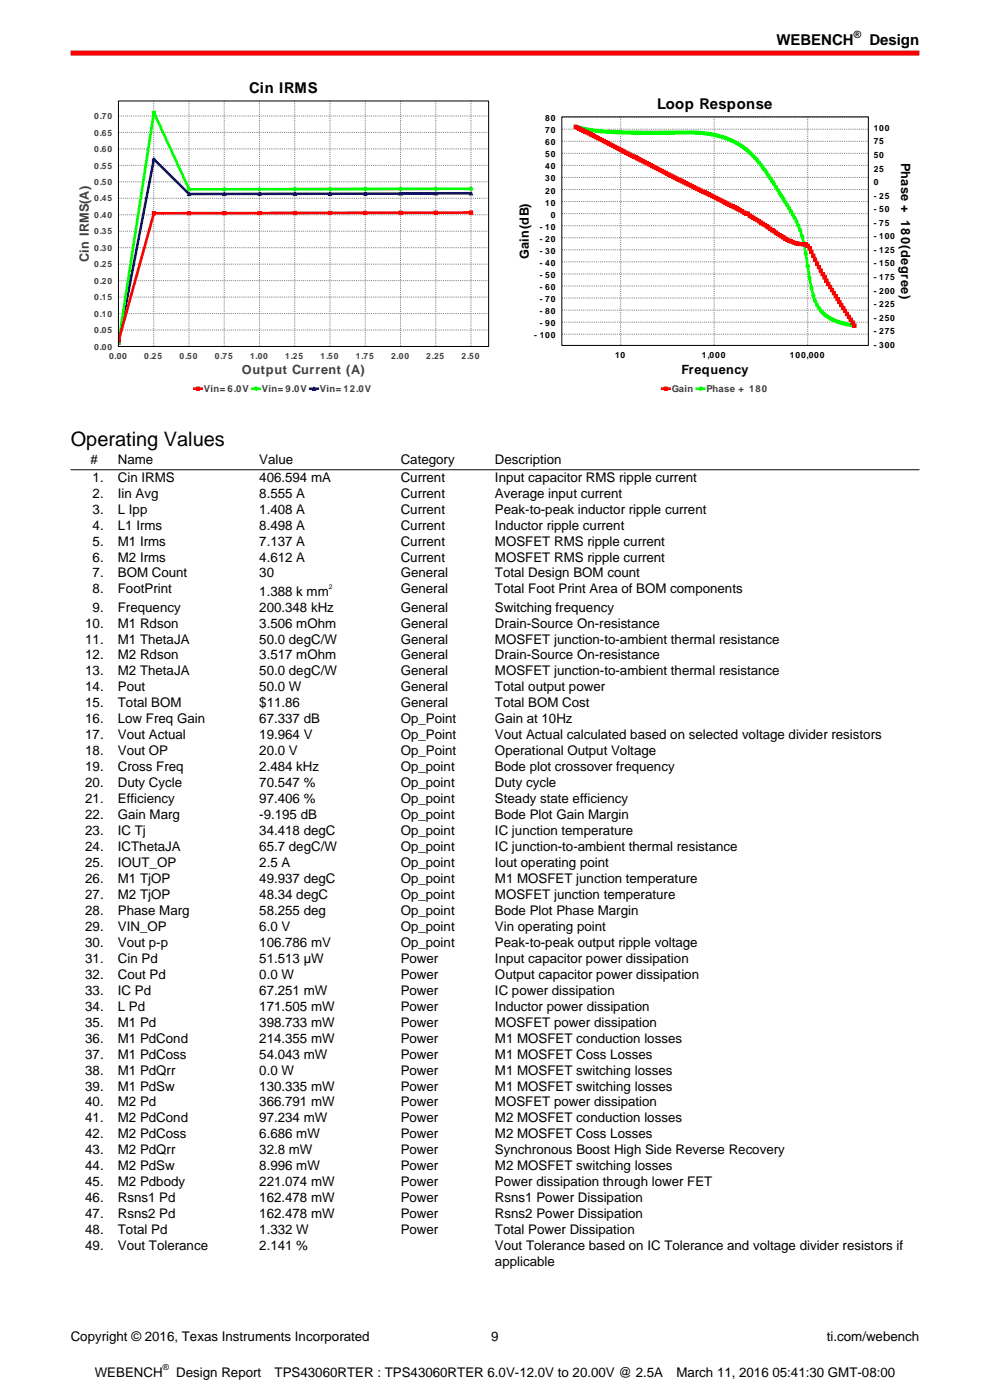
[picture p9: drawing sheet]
<svg xmlns="http://www.w3.org/2000/svg" width="210mm" height="297mm" viewBox="0 0 210 297" stroke-linecap="round" stroke-linejoin="round" font-family="sans-serif">
<defs><g id="words">
<text font-size="4.2" x="15" y="94.7">Operating Values</text>
<g font-size="3.2">
<text x="164.7" y="9.6">WEBENCH</text>
<text x="184.4" y="9.6">Design</text>
</g>
<g font-size="3.1">
<text x="52.9" y="19.7">Cin IRMS</text>
<text x="139.4" y="23.1">Loop Response</text>
</g>
<g font-size="2.8">
<text x="19.2" y="98.5">#</text>
<text x="25" y="98.5">Name</text>
<text x="55" y="98.5">Value</text>
<text x="85" y="98.5">Category</text>
<text x="105" y="98.5">Description</text>
<text x="19.6" y="102.2">1.</text>
<text x="19.6" y="105.6">2.</text>
<text x="25" y="102.2">Cin IRMS</text>
<text x="25" y="105.6">Iin Avg</text>
<text x="55" y="102.2">406.594 mA</text>
<text x="55" y="105.6">8.555 A</text>
<text x="85" y="102.2">Current</text>
<text x="85" y="105.6">Current</text>
<text x="105" y="102.2">Input capacitor RMS ripple current</text>
<text x="105" y="105.6">Average input current</text>
<text x="19.6" y="109">3.</text>
<text x="19.6" y="112.3">4.</text>
<text x="25" y="109">L Ipp</text>
<text x="25" y="112.3">L1 Irms</text>
<text x="55" y="109">1.408 A</text>
<text x="55" y="112.3">8.498 A</text>
<text x="85" y="109">Current</text>
<text x="85" y="112.3">Current</text>
<text x="105" y="109">Peak-to-peak inductor ripple current</text>
<text x="105" y="112.3">Inductor ripple current</text>
<text x="19.6" y="115.7">5.</text>
<text x="19.6" y="119.1">6.</text>
<text x="25" y="115.7">M1 Irms</text>
<text x="25" y="119.1">M2 Irms</text>
<text x="55" y="115.7">7.137 A</text>
<text x="55" y="119.1">4.612 A</text>
<text x="85" y="115.7">Current</text>
<text x="85" y="119.1">Current</text>
<text x="105" y="115.7">MOSFET RMS ripple current</text>
<text x="105" y="119.1">MOSFET RMS ripple current</text>
<text x="19.6" y="122.5">7.</text>
<text x="19.6" y="125.9">8.</text>
<text x="25" y="122.5">BOM Count</text>
<text x="25" y="125.9">FootPrint</text>
<text x="55" y="122.5">30</text>
<text x="85" y="122.5">General</text>
<text x="85" y="125.9">General</text>
<text x="105" y="122.5">Total Design BOM count</text>
<text x="105" y="125.9">Total Foot Print Area of BOM components</text>
<text x="19.6" y="129.7">9.</text>
<text x="25" y="129.7">Frequency</text>
<text x="55" y="126.4">1.388 k mm</text>
<text x="55" y="129.7">200.348 kHz</text>
<text x="85" y="129.7">General</text>
<text x="105" y="129.7">Switching frequency</text>
<text x="18.1" y="133.1">10.</text>
<text x="18.1" y="136.5">11.</text>
<text x="25" y="133.1">M1 Rdson</text>
<text x="25" y="136.5">M1 ThetaJA</text>
<text x="55" y="133.1">3.506 mOhm</text>
<text x="55" y="136.5">50.0 degC/W</text>
<text x="85" y="133.1">General</text>
<text x="85" y="136.5">General</text>
<text x="105" y="133.1">Drain-Source On-resistance</text>
<text x="105" y="136.5">MOSFET junction-to-ambient thermal resistance</text>
<text x="18.1" y="139.9">12.</text>
<text x="18.1" y="143.3">13.</text>
<text x="25" y="139.9">M2 Rdson</text>
<text x="25" y="143.3">M2 ThetaJA</text>
<text x="55" y="139.9">3.517 mOhm</text>
<text x="55" y="143.3">50.0 degC/W</text>
<text x="85" y="139.9">General</text>
<text x="85" y="143.3">General</text>
<text x="105" y="139.9">Drain-Source On-resistance</text>
<text x="105" y="143.3">MOSFET junction-to-ambient thermal resistance</text>
<text x="18.1" y="146.7">14.</text>
<text x="25" y="146.7">Pout</text>
<text x="55" y="146.7">50.0 W</text>
<text x="85" y="146.7">General</text>
<text x="105" y="146.7">Total output power</text>
<text x="18.1" y="150.1">15.</text>
<text x="18.1" y="153.5">16.</text>
<text x="25" y="150.1">Total BOM</text>
<text x="25" y="153.5">Low Freq Gain</text>
<text x="55" y="150.1">$11.86</text>
<text x="55" y="153.5">67.337 dB</text>
<text x="85" y="150.1">General</text>
<text x="85" y="153.5">Op_Point</text>
<text x="105" y="150.1">Total BOM Cost</text>
<text x="105" y="153.5">Gain at 10Hz</text>
<text x="18.1" y="156.8">17.</text>
<text x="18.1" y="160.2">18.</text>
<text x="25" y="156.8">Vout Actual</text>
<text x="25" y="160.2">Vout OP</text>
<text x="55" y="156.8">19.964 V</text>
<text x="55" y="160.2">20.0 V</text>
<text x="85" y="156.8">Op_Point</text>
<text x="85" y="160.2">Op_Point</text>
<text x="105" y="156.8">Vout Actual calculated based on selected voltage divider resistors</text>
<text x="105" y="160.2">Operational Output Voltage</text>
<text x="18.1" y="163.6">19.</text>
<text x="18.1" y="167">20.</text>
<text x="25" y="163.6">Cross Freq</text>
<text x="25" y="167">Duty Cycle</text>
<text x="55" y="163.6">2.484 kHz</text>
<text x="55" y="167">70.547 %</text>
<text x="85" y="163.6">Op_point</text>
<text x="85" y="167">Op_point</text>
<text x="105" y="163.6">Bode plot crossover frequency</text>
<text x="105" y="167">Duty cycle</text>
<text x="18.1" y="170.4">21.</text>
<text x="18.1" y="173.8">22.</text>
<text x="25" y="170.4">Efficiency</text>
<text x="25" y="173.8">Gain Marg</text>
<text x="55" y="170.4">97.406 %</text>
<text x="55" y="173.8">-9.195 dB</text>
<text x="85" y="170.4">Op_point</text>
<text x="85" y="173.8">Op_point</text>
<text x="105" y="170.4">Steady state efficiency</text>
<text x="105" y="173.8">Bode Plot Gain Margin</text>
<text x="18.1" y="177.2">23.</text>
<text x="25" y="177.2">IC Tj</text>
<text x="55" y="177.2">34.418 degC</text>
<text x="85" y="177.2">Op_point</text>
<text x="105" y="177.2">IC junction temperature</text>
<text x="18.1" y="180.5">24.</text>
<text x="18.1" y="183.9">25.</text>
<text x="25" y="180.5">ICThetaJA</text>
<text x="25" y="183.9">IOUT_OP</text>
<text x="55" y="180.5">65.7 degC/W</text>
<text x="55" y="183.9">2.5 A</text>
<text x="85" y="180.5">Op_point</text>
<text x="85" y="183.9">Op_point</text>
<text x="105" y="180.5">IC junction-to-ambient thermal resistance</text>
<text x="105" y="183.9">Iout operating point</text>
<text x="18.1" y="187.3">26.</text>
<text x="18.1" y="190.7">27.</text>
<text x="25" y="187.3">M1 TjOP</text>
<text x="25" y="190.7">M2 TjOP</text>
<text x="55" y="187.3">49.937 degC</text>
<text x="55" y="190.7">48.34 degC</text>
<text x="85" y="187.3">Op_point</text>
<text x="85" y="190.7">Op_point</text>
<text x="105" y="187.3">M1 MOSFET junction temperature</text>
<text x="105" y="190.7">MOSFET junction temperature</text>
<text x="18.1" y="194.1">28.</text>
<text x="18.1" y="197.5">29.</text>
<text x="25" y="194.1">Phase Marg</text>
<text x="25" y="197.5">VIN_OP</text>
<text x="55" y="194.1">58.255 deg</text>
<text x="55" y="197.5">6.0 V</text>
<text x="85" y="194.1">Op_point</text>
<text x="85" y="197.5">Op_point</text>
<text x="105" y="194.1">Bode Plot Phase Margin</text>
<text x="105" y="197.5">Vin operating point</text>
<text x="18.1" y="200.9">30.</text>
<text x="25" y="200.9">Vout p-p</text>
<text x="55" y="200.9">106.786 mV</text>
<text x="85" y="200.9">Op_point</text>
<text x="105" y="200.9">Peak-to-peak output ripple voltage</text>
<text x="18.1" y="204.3">31.</text>
<text x="18.1" y="207.6">32.</text>
<text x="25" y="204.3">Cin Pd</text>
<text x="25" y="207.6">Cout Pd</text>
<text x="55" y="204.3">51.513 µW</text>
<text x="55" y="207.6">0.0 W</text>
<text x="85" y="204.3">Power</text>
<text x="85" y="207.6">Power</text>
<text x="105" y="204.3">Input capacitor power dissipation</text>
<text x="105" y="207.6">Output capacitor power dissipation</text>
<text x="18.1" y="211">33.</text>
<text x="18.1" y="214.4">34.</text>
<text x="25" y="211">IC Pd</text>
<text x="25" y="214.4">L Pd</text>
<text x="55" y="211">67.251 mW</text>
<text x="55" y="214.4">171.505 mW</text>
<text x="85" y="211">Power</text>
<text x="85" y="214.4">Power</text>
<text x="105" y="211">IC power dissipation</text>
<text x="105" y="214.4">Inductor power dissipation</text>
<text x="18.1" y="217.8">35.</text>
<text x="18.1" y="221.2">36.</text>
<text x="25" y="217.8">M1 Pd</text>
<text x="25" y="221.2">M1 PdCond</text>
<text x="55" y="217.8">398.733 mW</text>
<text x="55" y="221.2">214.355 mW</text>
<text x="85" y="217.8">Power</text>
<text x="85" y="221.2">Power</text>
<text x="105" y="217.8">MOSFET power dissipation</text>
<text x="105" y="221.2">M1 MOSFET conduction losses</text>
<text x="18.1" y="224.6">37.</text>
<text x="18.1" y="228">38.</text>
<text x="25" y="224.6">M1 PdCoss</text>
<text x="25" y="228">M1 PdQrr</text>
<text x="55" y="224.6">54.043 mW</text>
<text x="55" y="228">0.0 W</text>
<text x="85" y="224.6">Power</text>
<text x="85" y="228">Power</text>
<text x="105" y="224.6">M1 MOSFET Coss Losses</text>
<text x="105" y="228">M1 MOSFET switching losses</text>
<text x="18.1" y="231.3">39.</text>
<text x="25" y="231.3">M1 PdSw</text>
<text x="55" y="231.3">130.335 mW</text>
<text x="85" y="231.3">Power</text>
<text x="105" y="231.3">M1 MOSFET switching losses</text>
<text x="18.1" y="234.7">40.</text>
<text x="18.1" y="238.1">41.</text>
<text x="25" y="234.7">M2 Pd</text>
<text x="25" y="238.1">M2 PdCond</text>
<text x="55" y="234.7">366.791 mW</text>
<text x="55" y="238.1">97.234 mW</text>
<text x="85" y="234.7">Power</text>
<text x="85" y="238.1">Power</text>
<text x="105" y="234.7">MOSFET power dissipation</text>
<text x="105" y="238.1">M2 MOSFET conduction losses</text>
<text x="18.1" y="241.5">42.</text>
<text x="18.1" y="244.9">43.</text>
<text x="25" y="241.5">M2 PdCoss</text>
<text x="25" y="244.9">M2 PdQrr</text>
<text x="55" y="241.5">6.686 mW</text>
<text x="55" y="244.9">32.8 mW</text>
<text x="85" y="241.5">Power</text>
<text x="85" y="244.9">Power</text>
<text x="105" y="241.5">M2 MOSFET Coss Losses</text>
<text x="105" y="244.9">Synchronous Boost High Side Reverse Recovery</text>
<text x="18.1" y="248.3">44.</text>
<text x="18.1" y="251.7">45.</text>
<text x="25" y="248.3">M2 PdSw</text>
<text x="25" y="251.7">M2 Pdbody</text>
<text x="55" y="248.3">8.996 mW</text>
<text x="55" y="251.7">221.074 mW</text>
<text x="85" y="248.3">Power</text>
<text x="85" y="251.7">Power</text>
<text x="105" y="248.3">M2 MOSFET switching losses</text>
<text x="105" y="251.7">Power dissipation through lower FET</text>
<text x="18.1" y="255.1">46.</text>
<text x="25" y="255.1">Rsns1 Pd</text>
<text x="55" y="255.1">162.478 mW</text>
<text x="85" y="255.1">Power</text>
<text x="105" y="255.1">Rsns1 Power Dissipation</text>
<text x="18.1" y="258.4">47.</text>
<text x="18.1" y="261.8">48.</text>
<text x="25" y="258.4">Rsns2 Pd</text>
<text x="25" y="261.8">Total Pd</text>
<text x="55" y="258.4">162.478 mW</text>
<text x="55" y="261.8">1.332 W</text>
<text x="85" y="258.4">Power</text>
<text x="85" y="261.8">Power</text>
<text x="105" y="258.4">Rsns2 Power Dissipation</text>
<text x="105" y="261.8">Total Power Dissipation</text>
<text x="18.1" y="265.2">49.</text>
<text x="25" y="265.2">Vout Tolerance</text>
<text x="55" y="265.2">2.141 %</text>
<text x="105" y="265.2">Vout Tolerance based on IC Tolerance and voltage divider resistors if</text>
<text x="105" y="268.6">applicable</text>
<text x="15" y="284.4">Copyright © 2016, Texas Instruments Incorporated</text>
<text x="104.2" y="284.4">9</text>
<text x="175.4" y="284.4">ti.com/webench</text>
<text x="20.1" y="292">WEBENCH</text>
<text x="37.4" y="292">Design Report</text>
<text x="58.2" y="292">TPS43060RTER : TPS43060RTER 6.0V-12.0V to 20.00V @ 2.5A</text>
<text x="143.5" y="292">March 11, 2016 05:41:30 GMT-08:00</text>
</g>
<g font-size="2.7">
<text x="191.2" y="34.6" transform="rotate(90 191.2 34.6)">Phase + 180(degree)</text>
<text x="112.2" y="54.9" transform="rotate(-90 112.2 54.9)">Gain(dB)</text>
<text x="144.5" y="79.4">Frequency</text>
</g>
<g font-size="2.7" fill="#404040">
<text x="18.9" y="55.6" transform="rotate(-90 18.9 55.6)">Cin IRMS(A)</text>
<text x="51.3" y="79.4">Output Current (A)</text>
</g>
<text font-size="2.1" x="181.1" y="8">®</text>
<g font-size="2" fill="#404040">
<text x="43.2" y="83.2">Vin= 6.0V</text>
<text x="55.5" y="83.2">Vin= 9.0V</text>
<text x="67.8" y="83.2">Vin= 12.0V</text>
<text x="142.5" y="83.2">Gain</text>
<text x="149.9" y="83.2">Phase + 180</text>
</g>
<g font-size="1.8" fill="#404040">
<text x="20" y="28.8">0.65</text>
<text x="20" y="25.3">0.70</text>
<text x="20" y="35.7">0.55</text>
<text x="20" y="32.3">0.60</text>
<text x="20" y="39.2">0.50</text>
<text x="20" y="46.2">0.40</text>
<text x="20" y="42.7">0.45</text>
<text x="20" y="53.2">0.30</text>
<text x="20" y="49.7">0.35</text>
<text x="20" y="56.7">0.25</text>
<text x="20" y="63.7">0.15</text>
<text x="20" y="60.2">0.20</text>
<text x="20" y="70.7">0.05</text>
<text x="20" y="67.2">0.10</text>
<text x="20" y="74.2">0.00</text>
<text x="23.1" y="76.1">0.00</text>
<text x="30.6" y="76.1">0.25</text>
<text x="38.1" y="76.1">0.50</text>
<text x="45.6" y="76.1">0.75</text>
<text x="53" y="76.1">1.00</text>
<text x="60.5" y="76.1">1.25</text>
<text x="68" y="76.1">1.50</text>
<text x="75.5" y="76.1">1.75</text>
<text x="83" y="76.1">2.00</text>
<text x="90.4" y="76.1">2.25</text>
<text x="97.9" y="76.1">2.50</text>
</g>
<g font-size="1.8">
<text x="115.7" y="28.3">70</text>
<text x="115.7" y="25.7">80</text>
<text x="185.3" y="27.7">100</text>
<text x="115.7" y="35.9">40</text>
<text x="115.7" y="33.4">50</text>
<text x="115.7" y="30.8">60</text>
<text x="185.3" y="33.5">50</text>
<text x="185.3" y="30.6">75</text>
<text x="115.7" y="41.1">20</text>
<text x="115.7" y="38.5">30</text>
<text x="185.3" y="39.3">0</text>
<text x="185.3" y="36.4">25</text>
<text x="115.7" y="43.6">10</text>
<text x="116.9" y="46.2">0</text>
<text x="185.3" y="47.9">- 75</text>
<text x="185.3" y="45">- 50</text>
<text x="185.3" y="42.1">- 25</text>
<text x="114.5" y="53.9">- 30</text>
<text x="114.5" y="51.3">- 20</text>
<text x="114.5" y="48.7">- 10</text>
<text x="185.3" y="53.7">- 125</text>
<text x="185.3" y="50.8">- 100</text>
<text x="114.5" y="59">- 50</text>
<text x="114.5" y="56.4">- 40</text>
<text x="185.3" y="59.4">- 175</text>
<text x="185.3" y="56.5">- 150</text>
<text x="114.5" y="64.1">- 70</text>
<text x="114.5" y="61.5">- 60</text>
<text x="185.3" y="65.2">- 225</text>
<text x="185.3" y="62.3">- 200</text>
<text x="113.3" y="71.8">- 100</text>
<text x="114.5" y="69.2">- 90</text>
<text x="114.5" y="66.6">- 80</text>
<text x="185.3" y="70.9">- 275</text>
<text x="185.3" y="68">- 250</text>
<text x="130.5" y="76">10</text>
<text x="148.9" y="76">1,000</text>
<text x="167.5" y="76">100,000</text>
<text x="185.3" y="73.8">- 300</text>
<text x="34.5" y="290.6">®</text>
</g>
<text font-size="1.4" x="69.7" y="124.9">2</text>
</g></defs>
<path d="M15 11.3h180" fill="none" stroke="#f00" stroke-width="1.1" stroke-linecap="butt"/>
<g fill="#fff">
<path d="M15 16.6h90v67.5h-90z"/>
<path d="M40.9 80.9h38.2v3.1h-38.2z"/>
</g>
<path d="M41.2 82.5h1.6" fill="none" stroke="#f00" stroke-width=".56"/>
<path d="M41.7 82.1h.6v.7h-.6z" fill="#f00"/>
<path d="M41.7 82.1h.6v.7h-.6z" fill="none" stroke="#f00" stroke-width=".21"/>
<path d="M53.5 82.5h1.6" fill="none" stroke="#0f0" stroke-width=".56"/>
<circle cx="54.3" cy="82.5" r=".34" fill="#0f0"/>
<circle cx="54.3" cy="82.5" r=".34" fill="none" stroke="#0f0" stroke-width=".21"/>
<path d="M65.8 82.5h1.6" fill="none" stroke="#00f" stroke-width=".56"/>
<path d="M66.6 82.1l.3 .7h-.6z" fill="#00f"/>
<path d="M66.6 82.1l.3 .7h-.6z" fill="none" stroke="#00f" stroke-width=".21"/>
<path d="M25.1 21.4h78.5v52.1h-78.5z" fill="#fff"/>
<g fill="none" stroke="#808080" stroke-width=".21" stroke-dasharray=".2 .2" stroke-linecap="butt">
<path d="M25.1 21.4v52.1M25.1 38.6h78.5M25.1 35.1h78.5M25.1 31.6h78.5M25.1 28.1h78.5M25.1 24.6h78.5M32.6 21.4v52.1M40.1 21.4v52.1M47.6 21.4v52.1M55 21.4v52.1M62.5 21.4v52.1M70 21.4v52.1"/>
<path d="M77.5 21.4v52.1M85 21.4v52.1M92.4 21.4v52.1M99.9 21.4v52.1M25.1 59.5h78.5M25.1 56h78.5M25.1 52.5h78.5M25.1 49.1h78.5M25.1 45.6h78.5M25.1 42.1h78.5M25.1 73.5h78.5M25.1 70h78.5"/>
<path d="M25.1 66.5h78.5M25.1 63h78.5"/>
</g>
<path d="M99.9 41l-59.8 .2-7.5-7.4-7.4 38.9" fill="none" stroke="#00f" stroke-width=".56"/>
<path d="M99.9 40l-59.8 .2-7.5-16.3-7.4 48.6" fill="none" stroke="#0f0" stroke-width=".56"/>
<path d="M99.9 45.1l-67.3 .2-7.4 26.9" fill="none" stroke="#f00" stroke-width=".56"/>
<path d="M25.2 72.3l.3 .7h-.4z" fill="#00f"/>
<path d="M25.1 72.5l.1-.2 .3 .7h-.4" fill="none" stroke="#00f" stroke-width=".21"/>
<path d="M32.6 33.5l.4 .6h-.7z" fill="#00f"/>
<path d="M32.6 33.5l.4 .6h-.7z" fill="none" stroke="#00f" stroke-width=".21"/>
<path d="M40.1 40.8l.4 .7h-.7z" fill="#00f"/>
<path d="M40.1 40.8l.4 .7h-.7z" fill="none" stroke="#00f" stroke-width=".21"/>
<path d="M47.6 40.8l.3 .7h-.6z" fill="#00f"/>
<path d="M47.6 40.8l.3 .7h-.6z" fill="none" stroke="#00f" stroke-width=".21"/>
<path d="M55.1 40.8l.3 .7h-.7z" fill="#00f"/>
<path d="M55.1 40.8l.3 .7h-.7z" fill="none" stroke="#00f" stroke-width=".21"/>
<path d="M62.5 40.8l.4 .6h-.7z" fill="#00f"/>
<path d="M62.5 40.8l.4 .6h-.7z" fill="none" stroke="#00f" stroke-width=".21"/>
<path d="M70 40.8l.4 .6h-.7z" fill="#00f"/>
<path d="M70 40.8l.4 .6h-.7z" fill="none" stroke="#00f" stroke-width=".21"/>
<path d="M77.5 40.7l.3 .7h-.6z" fill="#00f"/>
<path d="M77.5 40.7l.3 .7h-.6z" fill="none" stroke="#00f" stroke-width=".21"/>
<path d="M85 40.7l.3 .7h-.7z" fill="#00f"/>
<path d="M85 40.7l.3 .7h-.7z" fill="none" stroke="#00f" stroke-width=".21"/>
<path d="M92.4 40.7l.4 .7h-.7z" fill="#00f"/>
<path d="M92.4 40.7l.4 .7h-.7z" fill="none" stroke="#00f" stroke-width=".21"/>
<path d="M99.9 40.7l.3 .7h-.6z" fill="#00f"/>
<path d="M99.9 40.7l.3 .7h-.6z" fill="none" stroke="#00f" stroke-width=".21"/>
<path d="M25.1 72.2a.31 .31 0 0 1 .4 .3 .31 .31 0 0 1-.4 .3z" fill="#0f0"/>
<path d="M25.1 72.2a.33 .33 0 0 1 .4 .3 .33 .33 0 0 1-.4 .3" fill="none" stroke="#0f0" stroke-width=".21"/>
<circle cx="32.6" cy="23.9" r=".34" fill="#0f0"/>
<circle cx="32.6" cy="23.9" r=".34" fill="none" stroke="#0f0" stroke-width=".21"/>
<circle cx="40.1" cy="40.2" r=".34" fill="#0f0"/>
<circle cx="40.1" cy="40.2" r=".34" fill="none" stroke="#0f0" stroke-width=".21"/>
<circle cx="47.6" cy="40.2" r=".34" fill="#0f0"/>
<circle cx="47.6" cy="40.2" r=".34" fill="none" stroke="#0f0" stroke-width=".21"/>
<circle cx="55.1" cy="40.1" r=".34" fill="#0f0"/>
<circle cx="55.1" cy="40.1" r=".34" fill="none" stroke="#0f0" stroke-width=".21"/>
<circle cx="62.5" cy="40.1" r=".34" fill="#0f0"/>
<circle cx="62.5" cy="40.1" r=".34" fill="none" stroke="#0f0" stroke-width=".21"/>
<circle cx="70" cy="40.1" r=".34" fill="#0f0"/>
<circle cx="70" cy="40.1" r=".34" fill="none" stroke="#0f0" stroke-width=".21"/>
<circle cx="77.5" cy="40.1" r=".34" fill="#0f0"/>
<circle cx="77.5" cy="40.1" r=".34" fill="none" stroke="#0f0" stroke-width=".21"/>
<circle cx="85" cy="40.1" r=".34" fill="#0f0"/>
<circle cx="85" cy="40.1" r=".34" fill="none" stroke="#0f0" stroke-width=".21"/>
<circle cx="92.4" cy="40.1" r=".34" fill="#0f0"/>
<circle cx="92.4" cy="40.1" r=".34" fill="none" stroke="#0f0" stroke-width=".21"/>
<circle cx="99.9" cy="40" r=".34" fill="#0f0"/>
<circle cx="99.9" cy="40" r=".34" fill="none" stroke="#0f0" stroke-width=".21"/>
<path d="M25.1 71.9h.4v.6h-.4z" fill="#f00"/>
<path d="M25.1 71.9h.4v.6h-.4" fill="none" stroke="#f00" stroke-width=".21"/>
<path d="M32.3 44.9h.7v.7h-.7z" fill="#f00"/>
<path d="M32.3 44.9h.7v.7h-.7z" fill="none" stroke="#f00" stroke-width=".21"/>
<path d="M39.8 44.9h.7v.7h-.7z" fill="#f00"/>
<path d="M39.8 44.9h.7v.7h-.7z" fill="none" stroke="#f00" stroke-width=".21"/>
<path d="M47.3 44.9h.6v.7h-.6z" fill="#f00"/>
<path d="M47.3 44.9h.6v.7h-.6z" fill="none" stroke="#f00" stroke-width=".21"/>
<path d="M54.7 44.9h.7v.6h-.7z" fill="#f00"/>
<path d="M54.7 44.9h.7v.6h-.7z" fill="none" stroke="#f00" stroke-width=".21"/>
<path d="M62.2 44.8h.7v.7h-.7z" fill="#f00"/>
<path d="M62.2 44.8h.7v.7h-.7z" fill="none" stroke="#f00" stroke-width=".21"/>
<path d="M69.7 44.8h.7v.7h-.7z" fill="#f00"/>
<path d="M69.7 44.8h.7v.7h-.7z" fill="none" stroke="#f00" stroke-width=".21"/>
<path d="M77.2 44.8h.6v.7h-.6z" fill="#f00"/>
<path d="M77.2 44.8h.6v.7h-.6z" fill="none" stroke="#f00" stroke-width=".21"/>
<path d="M84.6 44.8h.7v.7h-.7z" fill="#f00"/>
<path d="M84.6 44.8h.7v.7h-.7z" fill="none" stroke="#f00" stroke-width=".21"/>
<path d="M92.1 44.8h.7v.7h-.7z" fill="#f00"/>
<path d="M92.1 44.8h.7v.7h-.7z" fill="none" stroke="#f00" stroke-width=".21"/>
<path d="M99.6 44.8h.6v.6h-.6z" fill="#f00"/>
<path d="M99.6 44.8h.6v.6h-.6z" fill="none" stroke="#f00" stroke-width=".21"/>
<path d="M25.1 21.4h78.5v52.1h-78.5z" fill="none" stroke="#000" stroke-width=".21"/>
<g fill="#fff">
<path d="M105 16.6h90v67.5h-90z"/>
<path d="M140.1 80.9h23.2v3.1h-23.2z"/>
</g>
<path d="M140.5 82.5h1.5" fill="none" stroke="#f00" stroke-width=".56"/>
<path d="M140.9 82.1h.7v.7h-.7z" fill="#f00"/>
<path d="M140.9 82.1h.7v.7h-.7z" fill="none" stroke="#f00" stroke-width=".21"/>
<path d="M147.8 82.5h1.6" fill="none" stroke="#0f0" stroke-width=".56"/>
<circle cx="148.6" cy="82.5" r=".34" fill="#0f0"/>
<circle cx="148.6" cy="82.5" r=".34" fill="none" stroke="#0f0" stroke-width=".21"/>
<path d="M119.2 24.8h65v48.5h-65z" fill="#fff"/>
<g fill="none" stroke="#808080" stroke-width=".21" stroke-dasharray=".2 .2" stroke-linecap="butt">
<path d="M119.2 37.6h65M119.2 35.1h65M119.2 32.5h65M119.2 30h65M119.2 27.4h65M119.2 24.9h65M131.7 24.8v48.5M151.5 24.8v48.5M171.3 24.8v48.5M119.2 58.1h65M119.2 55.6h65M119.2 53h65"/>
<path d="M119.2 50.4h65M119.2 47.9h65M119.2 45.3h65M119.2 42.8h65M119.2 40.2h65M119.2 70.9h65M119.2 68.3h65M119.2 65.8h65M119.2 63.2h65M119.2 60.7h65"/>
</g>
<path d="M122.1 26.9a54.4 54.4 0 0 0 14.3 1.3l7.9-.1a21.1 21.1 0 0 1 13.5 3.3 28.2 28.2 0 0 1 6.8 8.3l1.6 2.5a27.4 27.4 0 0 1 5.1 14.2 27.8 27.8 0 0 0 2 8.3 9 9 0 0 0 6.8 4.2l1.1 .2" fill="none" stroke="#0f0" stroke-width=".56"/>
<circle cx="122.1" cy="26.9" r=".34" fill="#0f0"/>
<circle cx="122.1" cy="26.9" r=".34" fill="none" stroke="#0f0" stroke-width=".21"/>
<circle cx="122.5" cy="27" r=".34" fill="#0f0"/>
<circle cx="122.5" cy="27" r=".34" fill="none" stroke="#0f0" stroke-width=".21"/>
<circle cx="122.9" cy="27.1" r=".34" fill="#0f0"/>
<circle cx="122.9" cy="27.1" r=".34" fill="none" stroke="#0f0" stroke-width=".21"/>
<circle cx="123.3" cy="27.2" r=".34" fill="#0f0"/>
<circle cx="123.3" cy="27.2" r=".34" fill="none" stroke="#0f0" stroke-width=".21"/>
<circle cx="123.7" cy="27.3" r=".34" fill="#0f0"/>
<circle cx="123.7" cy="27.3" r=".34" fill="none" stroke="#0f0" stroke-width=".21"/>
<circle cx="124.1" cy="27.4" r=".34" fill="#0f0"/>
<circle cx="124.1" cy="27.4" r=".34" fill="none" stroke="#0f0" stroke-width=".21"/>
<circle cx="124.5" cy="27.5" r=".34" fill="#0f0"/>
<circle cx="124.5" cy="27.5" r=".34" fill="none" stroke="#0f0" stroke-width=".21"/>
<circle cx="124.9" cy="27.5" r=".34" fill="#0f0"/>
<circle cx="124.9" cy="27.5" r=".34" fill="none" stroke="#0f0" stroke-width=".21"/>
<circle cx="125.3" cy="27.6" r=".34" fill="#0f0"/>
<circle cx="125.3" cy="27.6" r=".34" fill="none" stroke="#0f0" stroke-width=".21"/>
<circle cx="125.7" cy="27.6" r=".34" fill="#0f0"/>
<circle cx="125.7" cy="27.6" r=".34" fill="none" stroke="#0f0" stroke-width=".21"/>
<circle cx="126.1" cy="27.7" r=".34" fill="#0f0"/>
<circle cx="126.1" cy="27.7" r=".34" fill="none" stroke="#0f0" stroke-width=".21"/>
<circle cx="126.5" cy="27.7" r=".34" fill="#0f0"/>
<circle cx="126.5" cy="27.7" r=".34" fill="none" stroke="#0f0" stroke-width=".21"/>
<circle cx="126.9" cy="27.8" r=".34" fill="#0f0"/>
<circle cx="126.9" cy="27.8" r=".34" fill="none" stroke="#0f0" stroke-width=".21"/>
<circle cx="127.3" cy="27.8" r=".34" fill="#0f0"/>
<circle cx="127.3" cy="27.8" r=".34" fill="none" stroke="#0f0" stroke-width=".21"/>
<circle cx="127.7" cy="27.9" r=".34" fill="#0f0"/>
<circle cx="127.7" cy="27.9" r=".34" fill="none" stroke="#0f0" stroke-width=".21"/>
<circle cx="128.1" cy="27.9" r=".34" fill="#0f0"/>
<circle cx="128.1" cy="27.9" r=".34" fill="none" stroke="#0f0" stroke-width=".21"/>
<circle cx="128.5" cy="27.9" r=".34" fill="#0f0"/>
<circle cx="128.5" cy="27.9" r=".34" fill="none" stroke="#0f0" stroke-width=".21"/>
<circle cx="128.9" cy="27.9" r=".34" fill="#0f0"/>
<circle cx="128.9" cy="27.9" r=".34" fill="none" stroke="#0f0" stroke-width=".21"/>
<circle cx="129.3" cy="28" r=".34" fill="#0f0"/>
<circle cx="129.3" cy="28" r=".34" fill="none" stroke="#0f0" stroke-width=".21"/>
<circle cx="129.7" cy="28" r=".34" fill="#0f0"/>
<circle cx="129.7" cy="28" r=".34" fill="none" stroke="#0f0" stroke-width=".21"/>
<circle cx="130.1" cy="28" r=".34" fill="#0f0"/>
<circle cx="130.1" cy="28" r=".34" fill="none" stroke="#0f0" stroke-width=".21"/>
<circle cx="130.5" cy="28" r=".34" fill="#0f0"/>
<circle cx="130.5" cy="28" r=".34" fill="none" stroke="#0f0" stroke-width=".21"/>
<circle cx="130.9" cy="28" r=".34" fill="#0f0"/>
<circle cx="130.9" cy="28" r=".34" fill="none" stroke="#0f0" stroke-width=".21"/>
<circle cx="131.3" cy="28.1" r=".34" fill="#0f0"/>
<circle cx="131.3" cy="28.1" r=".34" fill="none" stroke="#0f0" stroke-width=".21"/>
<circle cx="131.7" cy="28.1" r=".34" fill="#0f0"/>
<circle cx="131.7" cy="28.1" r=".34" fill="none" stroke="#0f0" stroke-width=".21"/>
<circle cx="132" cy="28.1" r=".34" fill="#0f0"/>
<circle cx="132" cy="28.1" r=".34" fill="none" stroke="#0f0" stroke-width=".21"/>
<circle cx="132.4" cy="28.1" r=".34" fill="#0f0"/>
<circle cx="132.4" cy="28.1" r=".34" fill="none" stroke="#0f0" stroke-width=".21"/>
<circle cx="132.8" cy="28.1" r=".34" fill="#0f0"/>
<circle cx="132.8" cy="28.1" r=".34" fill="none" stroke="#0f0" stroke-width=".21"/>
<circle cx="133.2" cy="28.1" r=".34" fill="#0f0"/>
<circle cx="133.2" cy="28.1" r=".34" fill="none" stroke="#0f0" stroke-width=".21"/>
<circle cx="133.6" cy="28.1" r=".34" fill="#0f0"/>
<circle cx="133.6" cy="28.1" r=".34" fill="none" stroke="#0f0" stroke-width=".21"/>
<circle cx="134" cy="28.1" r=".34" fill="#0f0"/>
<circle cx="134" cy="28.1" r=".34" fill="none" stroke="#0f0" stroke-width=".21"/>
<circle cx="134.4" cy="28.1" r=".34" fill="#0f0"/>
<circle cx="134.4" cy="28.1" r=".34" fill="none" stroke="#0f0" stroke-width=".21"/>
<circle cx="134.8" cy="28.1" r=".34" fill="#0f0"/>
<circle cx="134.8" cy="28.1" r=".34" fill="none" stroke="#0f0" stroke-width=".21"/>
<circle cx="135.2" cy="28.2" r=".34" fill="#0f0"/>
<circle cx="135.2" cy="28.2" r=".34" fill="none" stroke="#0f0" stroke-width=".21"/>
<circle cx="135.6" cy="28.2" r=".34" fill="#0f0"/>
<circle cx="135.6" cy="28.2" r=".34" fill="none" stroke="#0f0" stroke-width=".21"/>
<circle cx="136" cy="28.2" r=".34" fill="#0f0"/>
<circle cx="136" cy="28.2" r=".34" fill="none" stroke="#0f0" stroke-width=".21"/>
<circle cx="136.4" cy="28.2" r=".34" fill="#0f0"/>
<circle cx="136.4" cy="28.2" r=".34" fill="none" stroke="#0f0" stroke-width=".21"/>
<circle cx="136.8" cy="28.2" r=".34" fill="#0f0"/>
<circle cx="136.8" cy="28.2" r=".34" fill="none" stroke="#0f0" stroke-width=".21"/>
<circle cx="137.2" cy="28.2" r=".34" fill="#0f0"/>
<circle cx="137.2" cy="28.2" r=".34" fill="none" stroke="#0f0" stroke-width=".21"/>
<circle cx="137.6" cy="28.2" r=".34" fill="#0f0"/>
<circle cx="137.6" cy="28.2" r=".34" fill="none" stroke="#0f0" stroke-width=".21"/>
<circle cx="138" cy="28.2" r=".34" fill="#0f0"/>
<circle cx="138" cy="28.2" r=".34" fill="none" stroke="#0f0" stroke-width=".21"/>
<circle cx="138.4" cy="28.2" r=".34" fill="#0f0"/>
<circle cx="138.4" cy="28.2" r=".34" fill="none" stroke="#0f0" stroke-width=".21"/>
<circle cx="138.8" cy="28.2" r=".34" fill="#0f0"/>
<circle cx="138.8" cy="28.2" r=".34" fill="none" stroke="#0f0" stroke-width=".21"/>
<circle cx="139.2" cy="28.2" r=".34" fill="#0f0"/>
<circle cx="139.2" cy="28.2" r=".34" fill="none" stroke="#0f0" stroke-width=".21"/>
<circle cx="139.6" cy="28.2" r=".34" fill="#0f0"/>
<circle cx="139.6" cy="28.2" r=".34" fill="none" stroke="#0f0" stroke-width=".21"/>
<circle cx="140" cy="28.2" r=".34" fill="#0f0"/>
<circle cx="140" cy="28.2" r=".34" fill="none" stroke="#0f0" stroke-width=".21"/>
<circle cx="140.4" cy="28.2" r=".34" fill="#0f0"/>
<circle cx="140.4" cy="28.2" r=".34" fill="none" stroke="#0f0" stroke-width=".21"/>
<circle cx="140.8" cy="28.2" r=".34" fill="#0f0"/>
<circle cx="140.8" cy="28.2" r=".34" fill="none" stroke="#0f0" stroke-width=".21"/>
<circle cx="141.2" cy="28.2" r=".34" fill="#0f0"/>
<circle cx="141.2" cy="28.2" r=".34" fill="none" stroke="#0f0" stroke-width=".21"/>
<circle cx="141.6" cy="28.2" r=".34" fill="#0f0"/>
<circle cx="141.6" cy="28.2" r=".34" fill="none" stroke="#0f0" stroke-width=".21"/>
<circle cx="142" cy="28.1" r=".34" fill="#0f0"/>
<circle cx="142" cy="28.1" r=".34" fill="none" stroke="#0f0" stroke-width=".21"/>
<circle cx="142.4" cy="28.1" r=".34" fill="#0f0"/>
<circle cx="142.4" cy="28.1" r=".34" fill="none" stroke="#0f0" stroke-width=".21"/>
<circle cx="142.8" cy="28.1" r=".34" fill="#0f0"/>
<circle cx="142.8" cy="28.1" r=".34" fill="none" stroke="#0f0" stroke-width=".21"/>
<circle cx="143.2" cy="28.1" r=".34" fill="#0f0"/>
<circle cx="143.2" cy="28.1" r=".34" fill="none" stroke="#0f0" stroke-width=".21"/>
<circle cx="143.6" cy="28.1" r=".34" fill="#0f0"/>
<circle cx="143.6" cy="28.1" r=".34" fill="none" stroke="#0f0" stroke-width=".21"/>
<circle cx="144" cy="28.1" r=".34" fill="#0f0"/>
<circle cx="144" cy="28.1" r=".34" fill="none" stroke="#0f0" stroke-width=".21"/>
<circle cx="144.3" cy="28.1" r=".34" fill="#0f0"/>
<circle cx="144.3" cy="28.1" r=".34" fill="none" stroke="#0f0" stroke-width=".21"/>
<circle cx="144.7" cy="28.1" r=".34" fill="#0f0"/>
<circle cx="144.7" cy="28.1" r=".34" fill="none" stroke="#0f0" stroke-width=".21"/>
<circle cx="145.1" cy="28.1" r=".34" fill="#0f0"/>
<circle cx="145.1" cy="28.1" r=".34" fill="none" stroke="#0f0" stroke-width=".21"/>
<circle cx="145.5" cy="28.1" r=".34" fill="#0f0"/>
<circle cx="145.5" cy="28.1" r=".34" fill="none" stroke="#0f0" stroke-width=".21"/>
<circle cx="145.9" cy="28.1" r=".34" fill="#0f0"/>
<circle cx="145.9" cy="28.1" r=".34" fill="none" stroke="#0f0" stroke-width=".21"/>
<circle cx="146.3" cy="28.1" r=".34" fill="#0f0"/>
<circle cx="146.3" cy="28.1" r=".34" fill="none" stroke="#0f0" stroke-width=".21"/>
<circle cx="146.7" cy="28.1" r=".34" fill="#0f0"/>
<circle cx="146.7" cy="28.1" r=".34" fill="none" stroke="#0f0" stroke-width=".21"/>
<circle cx="147.1" cy="28.1" r=".34" fill="#0f0"/>
<circle cx="147.1" cy="28.1" r=".34" fill="none" stroke="#0f0" stroke-width=".21"/>
<circle cx="147.5" cy="28.1" r=".34" fill="#0f0"/>
<circle cx="147.5" cy="28.1" r=".34" fill="none" stroke="#0f0" stroke-width=".21"/>
<circle cx="147.9" cy="28.2" r=".34" fill="#0f0"/>
<circle cx="147.9" cy="28.2" r=".34" fill="none" stroke="#0f0" stroke-width=".21"/>
<circle cx="148.3" cy="28.2" r=".34" fill="#0f0"/>
<circle cx="148.3" cy="28.2" r=".34" fill="none" stroke="#0f0" stroke-width=".21"/>
<circle cx="148.7" cy="28.2" r=".34" fill="#0f0"/>
<circle cx="148.7" cy="28.2" r=".34" fill="none" stroke="#0f0" stroke-width=".21"/>
<circle cx="149.1" cy="28.2" r=".34" fill="#0f0"/>
<circle cx="149.1" cy="28.2" r=".34" fill="none" stroke="#0f0" stroke-width=".21"/>
<circle cx="149.5" cy="28.3" r=".34" fill="#0f0"/>
<circle cx="149.5" cy="28.3" r=".34" fill="none" stroke="#0f0" stroke-width=".21"/>
<circle cx="149.9" cy="28.3" r=".34" fill="#0f0"/>
<circle cx="149.9" cy="28.3" r=".34" fill="none" stroke="#0f0" stroke-width=".21"/>
<circle cx="150.3" cy="28.4" r=".34" fill="#0f0"/>
<circle cx="150.3" cy="28.4" r=".34" fill="none" stroke="#0f0" stroke-width=".21"/>
<circle cx="150.7" cy="28.5" r=".34" fill="#0f0"/>
<circle cx="150.7" cy="28.5" r=".34" fill="none" stroke="#0f0" stroke-width=".21"/>
<circle cx="151.1" cy="28.5" r=".34" fill="#0f0"/>
<circle cx="151.1" cy="28.5" r=".34" fill="none" stroke="#0f0" stroke-width=".21"/>
<circle cx="151.5" cy="28.6" r=".34" fill="#0f0"/>
<circle cx="151.5" cy="28.6" r=".34" fill="none" stroke="#0f0" stroke-width=".21"/>
<circle cx="151.9" cy="28.7" r=".34" fill="#0f0"/>
<circle cx="151.9" cy="28.7" r=".34" fill="none" stroke="#0f0" stroke-width=".21"/>
<circle cx="152.3" cy="28.8" r=".34" fill="#0f0"/>
<circle cx="152.3" cy="28.8" r=".34" fill="none" stroke="#0f0" stroke-width=".21"/>
<circle cx="152.7" cy="28.9" r=".34" fill="#0f0"/>
<circle cx="152.7" cy="28.9" r=".34" fill="none" stroke="#0f0" stroke-width=".21"/>
<circle cx="153.1" cy="29" r=".34" fill="#0f0"/>
<circle cx="153.1" cy="29" r=".34" fill="none" stroke="#0f0" stroke-width=".21"/>
<circle cx="153.5" cy="29.2" r=".34" fill="#0f0"/>
<circle cx="153.5" cy="29.2" r=".34" fill="none" stroke="#0f0" stroke-width=".21"/>
<circle cx="153.9" cy="29.3" r=".34" fill="#0f0"/>
<circle cx="153.9" cy="29.3" r=".34" fill="none" stroke="#0f0" stroke-width=".21"/>
<circle cx="154.3" cy="29.4" r=".34" fill="#0f0"/>
<circle cx="154.3" cy="29.4" r=".34" fill="none" stroke="#0f0" stroke-width=".21"/>
<circle cx="154.7" cy="29.6" r=".34" fill="#0f0"/>
<circle cx="154.7" cy="29.6" r=".34" fill="none" stroke="#0f0" stroke-width=".21"/>
<circle cx="155.1" cy="29.8" r=".34" fill="#0f0"/>
<circle cx="155.1" cy="29.8" r=".34" fill="none" stroke="#0f0" stroke-width=".21"/>
<circle cx="155.5" cy="29.9" r=".34" fill="#0f0"/>
<circle cx="155.5" cy="29.9" r=".34" fill="none" stroke="#0f0" stroke-width=".21"/>
<circle cx="155.9" cy="30.1" r=".34" fill="#0f0"/>
<circle cx="155.9" cy="30.1" r=".34" fill="none" stroke="#0f0" stroke-width=".21"/>
<circle cx="156.2" cy="30.3" r=".34" fill="#0f0"/>
<circle cx="156.2" cy="30.3" r=".34" fill="none" stroke="#0f0" stroke-width=".21"/>
<circle cx="156.6" cy="30.6" r=".34" fill="#0f0"/>
<circle cx="156.6" cy="30.6" r=".34" fill="none" stroke="#0f0" stroke-width=".21"/>
<circle cx="157" cy="30.8" r=".34" fill="#0f0"/>
<circle cx="157" cy="30.8" r=".34" fill="none" stroke="#0f0" stroke-width=".21"/>
<circle cx="157.4" cy="31.1" r=".34" fill="#0f0"/>
<circle cx="157.4" cy="31.1" r=".34" fill="none" stroke="#0f0" stroke-width=".21"/>
<circle cx="157.8" cy="31.4" r=".34" fill="#0f0"/>
<circle cx="157.8" cy="31.4" r=".34" fill="none" stroke="#0f0" stroke-width=".21"/>
<circle cx="158.2" cy="31.7" r=".34" fill="#0f0"/>
<circle cx="158.2" cy="31.7" r=".34" fill="none" stroke="#0f0" stroke-width=".21"/>
<circle cx="158.3" cy="31.7" r=".34" fill="#0f0"/>
<circle cx="158.3" cy="31.7" r=".34" fill="none" stroke="#0f0" stroke-width=".21"/>
<circle cx="158.6" cy="32" r=".34" fill="#0f0"/>
<circle cx="158.6" cy="32" r=".34" fill="none" stroke="#0f0" stroke-width=".21"/>
<circle cx="159" cy="32.3" r=".34" fill="#0f0"/>
<circle cx="159" cy="32.3" r=".34" fill="none" stroke="#0f0" stroke-width=".21"/>
<circle cx="159.4" cy="32.7" r=".34" fill="#0f0"/>
<circle cx="159.4" cy="32.7" r=".34" fill="none" stroke="#0f0" stroke-width=".21"/>
<circle cx="159.8" cy="33.1" r=".34" fill="#0f0"/>
<circle cx="159.8" cy="33.1" r=".34" fill="none" stroke="#0f0" stroke-width=".21"/>
<circle cx="160.2" cy="33.5" r=".34" fill="#0f0"/>
<circle cx="160.2" cy="33.5" r=".34" fill="none" stroke="#0f0" stroke-width=".21"/>
<circle cx="160.6" cy="34" r=".34" fill="#0f0"/>
<circle cx="160.6" cy="34" r=".34" fill="none" stroke="#0f0" stroke-width=".21"/>
<circle cx="161" cy="34.5" r=".34" fill="#0f0"/>
<circle cx="161" cy="34.5" r=".34" fill="none" stroke="#0f0" stroke-width=".21"/>
<circle cx="161.4" cy="35" r=".34" fill="#0f0"/>
<circle cx="161.4" cy="35" r=".34" fill="none" stroke="#0f0" stroke-width=".21"/>
<circle cx="161.8" cy="35.5" r=".34" fill="#0f0"/>
<circle cx="161.8" cy="35.5" r=".34" fill="none" stroke="#0f0" stroke-width=".21"/>
<circle cx="162.2" cy="36.1" r=".34" fill="#0f0"/>
<circle cx="162.2" cy="36.1" r=".34" fill="none" stroke="#0f0" stroke-width=".21"/>
<circle cx="162.6" cy="36.6" r=".34" fill="#0f0"/>
<circle cx="162.6" cy="36.6" r=".34" fill="none" stroke="#0f0" stroke-width=".21"/>
<circle cx="163" cy="37.2" r=".34" fill="#0f0"/>
<circle cx="163" cy="37.2" r=".34" fill="none" stroke="#0f0" stroke-width=".21"/>
<circle cx="163.4" cy="37.8" r=".34" fill="#0f0"/>
<circle cx="163.4" cy="37.8" r=".34" fill="none" stroke="#0f0" stroke-width=".21"/>
<circle cx="163.8" cy="38.4" r=".34" fill="#0f0"/>
<circle cx="163.8" cy="38.4" r=".34" fill="none" stroke="#0f0" stroke-width=".21"/>
<circle cx="163.9" cy="38.6" r=".34" fill="#0f0"/>
<circle cx="163.9" cy="38.6" r=".34" fill="none" stroke="#0f0" stroke-width=".21"/>
<circle cx="164.2" cy="39" r=".34" fill="#0f0"/>
<circle cx="164.2" cy="39" r=".34" fill="none" stroke="#0f0" stroke-width=".21"/>
<circle cx="164.6" cy="39.7" r=".34" fill="#0f0"/>
<circle cx="164.6" cy="39.7" r=".34" fill="none" stroke="#0f0" stroke-width=".21"/>
<circle cx="165" cy="40.3" r=".34" fill="#0f0"/>
<circle cx="165" cy="40.3" r=".34" fill="none" stroke="#0f0" stroke-width=".21"/>
<circle cx="165.4" cy="40.9" r=".34" fill="#0f0"/>
<circle cx="165.4" cy="40.9" r=".34" fill="none" stroke="#0f0" stroke-width=".21"/>
<circle cx="165.8" cy="41.6" r=".34" fill="#0f0"/>
<circle cx="165.8" cy="41.6" r=".34" fill="none" stroke="#0f0" stroke-width=".21"/>
<circle cx="166.2" cy="42.2" r=".34" fill="#0f0"/>
<circle cx="166.2" cy="42.2" r=".34" fill="none" stroke="#0f0" stroke-width=".21"/>
<circle cx="166.6" cy="42.9" r=".34" fill="#0f0"/>
<circle cx="166.6" cy="42.9" r=".34" fill="none" stroke="#0f0" stroke-width=".21"/>
<circle cx="167" cy="43.5" r=".34" fill="#0f0"/>
<circle cx="167" cy="43.5" r=".34" fill="none" stroke="#0f0" stroke-width=".21"/>
<circle cx="167.4" cy="44.2" r=".34" fill="#0f0"/>
<circle cx="167.4" cy="44.2" r=".34" fill="none" stroke="#0f0" stroke-width=".21"/>
<circle cx="167.8" cy="44.8" r=".34" fill="#0f0"/>
<circle cx="167.8" cy="44.8" r=".34" fill="none" stroke="#0f0" stroke-width=".21"/>
<circle cx="168.2" cy="45.5" r=".34" fill="#0f0"/>
<circle cx="168.2" cy="45.5" r=".34" fill="none" stroke="#0f0" stroke-width=".21"/>
<circle cx="168.5" cy="46.2" r=".34" fill="#0f0"/>
<circle cx="168.5" cy="46.2" r=".34" fill="none" stroke="#0f0" stroke-width=".21"/>
<circle cx="168.9" cy="47" r=".34" fill="#0f0"/>
<circle cx="168.9" cy="47" r=".34" fill="none" stroke="#0f0" stroke-width=".21"/>
<circle cx="169.3" cy="47.9" r=".34" fill="#0f0"/>
<circle cx="169.3" cy="47.9" r=".34" fill="none" stroke="#0f0" stroke-width=".21"/>
<circle cx="169.7" cy="48.9" r=".34" fill="#0f0"/>
<circle cx="169.7" cy="48.9" r=".34" fill="none" stroke="#0f0" stroke-width=".21"/>
<circle cx="170.1" cy="50.1" r=".34" fill="#0f0"/>
<circle cx="170.1" cy="50.1" r=".34" fill="none" stroke="#0f0" stroke-width=".21"/>
<circle cx="170.5" cy="51.7" r=".34" fill="#0f0"/>
<circle cx="170.5" cy="51.7" r=".34" fill="none" stroke="#0f0" stroke-width=".21"/>
<circle cx="170.9" cy="53.8" r=".34" fill="#0f0"/>
<circle cx="170.9" cy="53.8" r=".34" fill="none" stroke="#0f0" stroke-width=".21"/>
<circle cx="171.3" cy="56.4" r=".34" fill="#0f0"/>
<circle cx="171.3" cy="56.4" r=".34" fill="none" stroke="#0f0" stroke-width=".21"/>
<circle cx="171.7" cy="59" r=".34" fill="#0f0"/>
<circle cx="171.7" cy="59" r=".34" fill="none" stroke="#0f0" stroke-width=".21"/>
<circle cx="172.1" cy="61.1" r=".34" fill="#0f0"/>
<circle cx="172.1" cy="61.1" r=".34" fill="none" stroke="#0f0" stroke-width=".21"/>
<circle cx="172.5" cy="62.7" r=".34" fill="#0f0"/>
<circle cx="172.5" cy="62.7" r=".34" fill="none" stroke="#0f0" stroke-width=".21"/>
<circle cx="172.9" cy="63.8" r=".34" fill="#0f0"/>
<circle cx="172.9" cy="63.8" r=".34" fill="none" stroke="#0f0" stroke-width=".21"/>
<circle cx="173.3" cy="64.7" r=".34" fill="#0f0"/>
<circle cx="173.3" cy="64.7" r=".34" fill="none" stroke="#0f0" stroke-width=".21"/>
<circle cx="173.7" cy="65.4" r=".34" fill="#0f0"/>
<circle cx="173.7" cy="65.4" r=".34" fill="none" stroke="#0f0" stroke-width=".21"/>
<circle cx="174.1" cy="65.9" r=".34" fill="#0f0"/>
<circle cx="174.1" cy="65.9" r=".34" fill="none" stroke="#0f0" stroke-width=".21"/>
<circle cx="174.5" cy="66.3" r=".34" fill="#0f0"/>
<circle cx="174.5" cy="66.3" r=".34" fill="none" stroke="#0f0" stroke-width=".21"/>
<circle cx="174.9" cy="66.7" r=".34" fill="#0f0"/>
<circle cx="174.9" cy="66.7" r=".34" fill="none" stroke="#0f0" stroke-width=".21"/>
<circle cx="175.3" cy="67" r=".34" fill="#0f0"/>
<circle cx="175.3" cy="67" r=".34" fill="none" stroke="#0f0" stroke-width=".21"/>
<circle cx="175.7" cy="67.3" r=".34" fill="#0f0"/>
<circle cx="175.7" cy="67.3" r=".34" fill="none" stroke="#0f0" stroke-width=".21"/>
<circle cx="176.1" cy="67.5" r=".34" fill="#0f0"/>
<circle cx="176.1" cy="67.5" r=".34" fill="none" stroke="#0f0" stroke-width=".21"/>
<circle cx="176.5" cy="67.7" r=".34" fill="#0f0"/>
<circle cx="176.5" cy="67.7" r=".34" fill="none" stroke="#0f0" stroke-width=".21"/>
<circle cx="176.9" cy="67.9" r=".34" fill="#0f0"/>
<circle cx="176.9" cy="67.9" r=".34" fill="none" stroke="#0f0" stroke-width=".21"/>
<circle cx="177.3" cy="68.1" r=".34" fill="#0f0"/>
<circle cx="177.3" cy="68.1" r=".34" fill="none" stroke="#0f0" stroke-width=".21"/>
<circle cx="177.7" cy="68.2" r=".34" fill="#0f0"/>
<circle cx="177.7" cy="68.2" r=".34" fill="none" stroke="#0f0" stroke-width=".21"/>
<circle cx="178.1" cy="68.4" r=".34" fill="#0f0"/>
<circle cx="178.1" cy="68.4" r=".34" fill="none" stroke="#0f0" stroke-width=".21"/>
<circle cx="178.5" cy="68.5" r=".34" fill="#0f0"/>
<circle cx="178.5" cy="68.5" r=".34" fill="none" stroke="#0f0" stroke-width=".21"/>
<circle cx="178.9" cy="68.6" r=".34" fill="#0f0"/>
<circle cx="178.9" cy="68.6" r=".34" fill="none" stroke="#0f0" stroke-width=".21"/>
<circle cx="179.3" cy="68.7" r=".34" fill="#0f0"/>
<circle cx="179.3" cy="68.7" r=".34" fill="none" stroke="#0f0" stroke-width=".21"/>
<circle cx="179.7" cy="68.8" r=".34" fill="#0f0"/>
<circle cx="179.7" cy="68.8" r=".34" fill="none" stroke="#0f0" stroke-width=".21"/>
<circle cx="180.1" cy="68.9" r=".34" fill="#0f0"/>
<circle cx="180.1" cy="68.9" r=".34" fill="none" stroke="#0f0" stroke-width=".21"/>
<circle cx="180.5" cy="68.9" r=".34" fill="#0f0"/>
<circle cx="180.5" cy="68.9" r=".34" fill="none" stroke="#0f0" stroke-width=".21"/>
<circle cx="180.8" cy="69" r=".34" fill="#0f0"/>
<circle cx="180.8" cy="69" r=".34" fill="none" stroke="#0f0" stroke-width=".21"/>
<circle cx="181.2" cy="69.1" r=".34" fill="#0f0"/>
<circle cx="181.2" cy="69.1" r=".34" fill="none" stroke="#0f0" stroke-width=".21"/>
<path d="M122.1 26.9l36.2 18.4h.3l.4 .5 5.2 3.3a11.7 11.7 0 0 0 6.7 2.8l.8 .8a121.3 121.3 0 0 0 9.5 16.4" fill="none" stroke="#f00" stroke-width=".56"/>
<path d="M121.8 26.6h.7v.6h-.7z" fill="#f00"/>
<path d="M121.8 26.6h.7v.6h-.7z" fill="none" stroke="#f00" stroke-width=".21"/>
<path d="M122.2 26.8h.7v.6h-.7z" fill="#f00"/>
<path d="M122.2 26.8h.7v.6h-.7z" fill="none" stroke="#f00" stroke-width=".21"/>
<path d="M122.6 27h.7v.6h-.7z" fill="#f00"/>
<path d="M122.6 27h.7v.6h-.7z" fill="none" stroke="#f00" stroke-width=".21"/>
<path d="M123 27.2h.7v.6h-.7z" fill="#f00"/>
<path d="M123 27.2h.7v.6h-.7z" fill="none" stroke="#f00" stroke-width=".21"/>
<path d="M123.4 27.4h.7v.6h-.7z" fill="#f00"/>
<path d="M123.4 27.4h.7v.6h-.7z" fill="none" stroke="#f00" stroke-width=".21"/>
<path d="M123.8 27.6h.7v.6h-.7z" fill="#f00"/>
<path d="M123.8 27.6h.7v.6h-.7z" fill="none" stroke="#f00" stroke-width=".21"/>
<path d="M124.2 27.8h.6v.6h-.6z" fill="#f00"/>
<path d="M124.2 27.8h.6v.6h-.6z" fill="none" stroke="#f00" stroke-width=".21"/>
<path d="M124.6 28h.6v.6h-.6z" fill="#f00"/>
<path d="M124.6 28h.6v.6h-.6z" fill="none" stroke="#f00" stroke-width=".21"/>
<path d="M125 28.2h.6v.6h-.6z" fill="#f00"/>
<path d="M125 28.2h.6v.6h-.6z" fill="none" stroke="#f00" stroke-width=".21"/>
<path d="M125.4 28.4h.6v.6h-.6z" fill="#f00"/>
<path d="M125.4 28.4h.6v.6h-.6z" fill="none" stroke="#f00" stroke-width=".21"/>
<path d="M125.8 28.6h.6v.6h-.6z" fill="#f00"/>
<path d="M125.8 28.6h.6v.6h-.6z" fill="none" stroke="#f00" stroke-width=".21"/>
<path d="M126.2 28.8h.6v.7h-.6z" fill="#f00"/>
<path d="M126.2 28.8h.6v.7h-.6z" fill="none" stroke="#f00" stroke-width=".21"/>
<path d="M126.6 29h.6v.7h-.6z" fill="#f00"/>
<path d="M126.6 29h.6v.7h-.6z" fill="none" stroke="#f00" stroke-width=".21"/>
<path d="M127 29.2h.6v.7h-.6z" fill="#f00"/>
<path d="M127 29.2h.6v.7h-.6z" fill="none" stroke="#f00" stroke-width=".21"/>
<path d="M127.3 29.4h.7v.7h-.7z" fill="#f00"/>
<path d="M127.3 29.4h.7v.7h-.7z" fill="none" stroke="#f00" stroke-width=".21"/>
<path d="M127.7 29.6h.7v.7h-.7z" fill="#f00"/>
<path d="M127.7 29.6h.7v.7h-.7z" fill="none" stroke="#f00" stroke-width=".21"/>
<path d="M128.1 29.8h.7v.7h-.7z" fill="#f00"/>
<path d="M128.1 29.8h.7v.7h-.7z" fill="none" stroke="#f00" stroke-width=".21"/>
<path d="M128.5 30h.7v.7h-.7z" fill="#f00"/>
<path d="M128.5 30h.7v.7h-.7z" fill="none" stroke="#f00" stroke-width=".21"/>
<path d="M128.9 30.2h.7v.7h-.7z" fill="#f00"/>
<path d="M128.9 30.2h.7v.7h-.7z" fill="none" stroke="#f00" stroke-width=".21"/>
<path d="M129.3 30.4h.7v.7h-.7z" fill="#f00"/>
<path d="M129.3 30.4h.7v.7h-.7z" fill="none" stroke="#f00" stroke-width=".21"/>
<path d="M129.7 30.6h.7v.7h-.7z" fill="#f00"/>
<path d="M129.7 30.6h.7v.7h-.7z" fill="none" stroke="#f00" stroke-width=".21"/>
<path d="M130.1 30.8h.7v.7h-.7z" fill="#f00"/>
<path d="M130.1 30.8h.7v.7h-.7z" fill="none" stroke="#f00" stroke-width=".21"/>
<path d="M130.5 31h.7v.7h-.7z" fill="#f00"/>
<path d="M130.5 31h.7v.7h-.7z" fill="none" stroke="#f00" stroke-width=".21"/>
<path d="M130.9 31.2h.7v.7h-.7z" fill="#f00"/>
<path d="M130.9 31.2h.7v.7h-.7z" fill="none" stroke="#f00" stroke-width=".21"/>
<path d="M131.3 31.4h.7v.7h-.7z" fill="#f00"/>
<path d="M131.3 31.4h.7v.7h-.7z" fill="none" stroke="#f00" stroke-width=".21"/>
<path d="M131.7 31.6h.7v.7h-.7z" fill="#f00"/>
<path d="M131.7 31.6h.7v.7h-.7z" fill="none" stroke="#f00" stroke-width=".21"/>
<path d="M132.1 31.8h.7v.7h-.7z" fill="#f00"/>
<path d="M132.1 31.8h.7v.7h-.7z" fill="none" stroke="#f00" stroke-width=".21"/>
<path d="M132.5 32h.7v.7h-.7z" fill="#f00"/>
<path d="M132.5 32h.7v.7h-.7z" fill="none" stroke="#f00" stroke-width=".21"/>
<path d="M132.9 32.3h.7v.6h-.7z" fill="#f00"/>
<path d="M132.9 32.3h.7v.6h-.7z" fill="none" stroke="#f00" stroke-width=".21"/>
<path d="M133.3 32.5h.7v.6h-.7z" fill="#f00"/>
<path d="M133.3 32.5h.7v.6h-.7z" fill="none" stroke="#f00" stroke-width=".21"/>
<path d="M133.7 32.7h.7v.6h-.7z" fill="#f00"/>
<path d="M133.7 32.7h.7v.6h-.7z" fill="none" stroke="#f00" stroke-width=".21"/>
<path d="M134.1 32.9h.7v.6h-.7z" fill="#f00"/>
<path d="M134.1 32.9h.7v.6h-.7z" fill="none" stroke="#f00" stroke-width=".21"/>
<path d="M134.5 33.1h.7v.6h-.7z" fill="#f00"/>
<path d="M134.5 33.1h.7v.6h-.7z" fill="none" stroke="#f00" stroke-width=".21"/>
<path d="M134.9 33.3h.7v.6h-.7z" fill="#f00"/>
<path d="M134.9 33.3h.7v.6h-.7z" fill="none" stroke="#f00" stroke-width=".21"/>
<path d="M135.3 33.5h.7v.7h-.7z" fill="#f00"/>
<path d="M135.3 33.5h.7v.7h-.7z" fill="none" stroke="#f00" stroke-width=".21"/>
<path d="M135.7 33.7h.7v.7h-.7z" fill="#f00"/>
<path d="M135.7 33.7h.7v.7h-.7z" fill="none" stroke="#f00" stroke-width=".21"/>
<path d="M136.1 33.9h.7v.7h-.7z" fill="#f00"/>
<path d="M136.1 33.9h.7v.7h-.7z" fill="none" stroke="#f00" stroke-width=".21"/>
<path d="M136.5 34.1h.6v.7h-.6z" fill="#f00"/>
<path d="M136.5 34.1h.6v.7h-.6z" fill="none" stroke="#f00" stroke-width=".21"/>
<path d="M136.9 34.3h.6v.7h-.6z" fill="#f00"/>
<path d="M136.9 34.3h.6v.7h-.6z" fill="none" stroke="#f00" stroke-width=".21"/>
<path d="M137.3 34.5h.6v.7h-.6z" fill="#f00"/>
<path d="M137.3 34.5h.6v.7h-.6z" fill="none" stroke="#f00" stroke-width=".21"/>
<path d="M137.7 34.7h.6v.7h-.6z" fill="#f00"/>
<path d="M137.7 34.7h.6v.7h-.6z" fill="none" stroke="#f00" stroke-width=".21"/>
<path d="M138.1 34.9h.6v.7h-.6z" fill="#f00"/>
<path d="M138.1 34.9h.6v.7h-.6z" fill="none" stroke="#f00" stroke-width=".21"/>
<path d="M138.5 35.1h.6v.7h-.6z" fill="#f00"/>
<path d="M138.5 35.1h.6v.7h-.6z" fill="none" stroke="#f00" stroke-width=".21"/>
<path d="M138.9 35.3h.6v.7h-.6z" fill="#f00"/>
<path d="M138.9 35.3h.6v.7h-.6z" fill="none" stroke="#f00" stroke-width=".21"/>
<path d="M139.2 35.5h.7v.7h-.7z" fill="#f00"/>
<path d="M139.2 35.5h.7v.7h-.7z" fill="none" stroke="#f00" stroke-width=".21"/>
<path d="M139.6 35.7h.7v.7h-.7z" fill="#f00"/>
<path d="M139.6 35.7h.7v.7h-.7z" fill="none" stroke="#f00" stroke-width=".21"/>
<path d="M140 35.9h.7v.7h-.7z" fill="#f00"/>
<path d="M140 35.9h.7v.7h-.7z" fill="none" stroke="#f00" stroke-width=".21"/>
<path d="M140.4 36.1h.7v.7h-.7z" fill="#f00"/>
<path d="M140.4 36.1h.7v.7h-.7z" fill="none" stroke="#f00" stroke-width=".21"/>
<path d="M140.8 36.3h.7v.7h-.7z" fill="#f00"/>
<path d="M140.8 36.3h.7v.7h-.7z" fill="none" stroke="#f00" stroke-width=".21"/>
<path d="M141.2 36.5h.7v.7h-.7z" fill="#f00"/>
<path d="M141.2 36.5h.7v.7h-.7z" fill="none" stroke="#f00" stroke-width=".21"/>
<path d="M141.6 36.7h.7v.7h-.7z" fill="#f00"/>
<path d="M141.6 36.7h.7v.7h-.7z" fill="none" stroke="#f00" stroke-width=".21"/>
<path d="M142 36.9h.7v.7h-.7z" fill="#f00"/>
<path d="M142 36.9h.7v.7h-.7z" fill="none" stroke="#f00" stroke-width=".21"/>
<path d="M142.4 37.1h.7v.7h-.7z" fill="#f00"/>
<path d="M142.4 37.1h.7v.7h-.7z" fill="none" stroke="#f00" stroke-width=".21"/>
<path d="M142.8 37.4h.7v.6h-.7z" fill="#f00"/>
<path d="M142.8 37.4h.7v.6h-.7z" fill="none" stroke="#f00" stroke-width=".21"/>
<path d="M143.2 37.6h.7v.6h-.7z" fill="#f00"/>
<path d="M143.2 37.6h.7v.6h-.7z" fill="none" stroke="#f00" stroke-width=".21"/>
<path d="M143.6 37.8h.7v.6h-.7z" fill="#f00"/>
<path d="M143.6 37.8h.7v.6h-.7z" fill="none" stroke="#f00" stroke-width=".21"/>
<path d="M144 38h.7v.6h-.7z" fill="#f00"/>
<path d="M144 38h.7v.6h-.7z" fill="none" stroke="#f00" stroke-width=".21"/>
<path d="M144.4 38.2h.7v.6h-.7z" fill="#f00"/>
<path d="M144.4 38.2h.7v.6h-.7z" fill="none" stroke="#f00" stroke-width=".21"/>
<path d="M144.8 38.4h.7v.6h-.7z" fill="#f00"/>
<path d="M144.8 38.4h.7v.6h-.7z" fill="none" stroke="#f00" stroke-width=".21"/>
<path d="M145.2 38.6h.7v.6h-.7z" fill="#f00"/>
<path d="M145.2 38.6h.7v.6h-.7z" fill="none" stroke="#f00" stroke-width=".21"/>
<path d="M145.6 38.7h.7v.7h-.7z" fill="#f00"/>
<path d="M145.6 38.7h.7v.7h-.7z" fill="none" stroke="#f00" stroke-width=".21"/>
<path d="M146 38.9h.7v.7h-.7z" fill="#f00"/>
<path d="M146 38.9h.7v.7h-.7z" fill="none" stroke="#f00" stroke-width=".21"/>
<path d="M146.4 39.1h.7v.7h-.7z" fill="#f00"/>
<path d="M146.4 39.1h.7v.7h-.7z" fill="none" stroke="#f00" stroke-width=".21"/>
<path d="M146.8 39.3h.7v.7h-.7z" fill="#f00"/>
<path d="M146.8 39.3h.7v.7h-.7z" fill="none" stroke="#f00" stroke-width=".21"/>
<path d="M147.2 39.5h.7v.7h-.7z" fill="#f00"/>
<path d="M147.2 39.5h.7v.7h-.7z" fill="none" stroke="#f00" stroke-width=".21"/>
<path d="M147.6 39.7h.7v.7h-.7z" fill="#f00"/>
<path d="M147.6 39.7h.7v.7h-.7z" fill="none" stroke="#f00" stroke-width=".21"/>
<path d="M148 39.9h.7v.7h-.7z" fill="#f00"/>
<path d="M148 39.9h.7v.7h-.7z" fill="none" stroke="#f00" stroke-width=".21"/>
<path d="M148.4 40.1h.6v.7h-.6z" fill="#f00"/>
<path d="M148.4 40.1h.6v.7h-.6z" fill="none" stroke="#f00" stroke-width=".21"/>
<path d="M148.8 40.3h.6v.7h-.6z" fill="#f00"/>
<path d="M148.8 40.3h.6v.7h-.6z" fill="none" stroke="#f00" stroke-width=".21"/>
<path d="M149.2 40.5h.6v.7h-.6z" fill="#f00"/>
<path d="M149.2 40.5h.6v.7h-.6z" fill="none" stroke="#f00" stroke-width=".21"/>
<path d="M149.6 40.7h.6v.7h-.6z" fill="#f00"/>
<path d="M149.6 40.7h.6v.7h-.6z" fill="none" stroke="#f00" stroke-width=".21"/>
<path d="M150 40.9h.6v.6h-.6z" fill="#f00"/>
<path d="M150 40.9h.6v.6h-.6z" fill="none" stroke="#f00" stroke-width=".21"/>
<path d="M150.4 41.1h.6v.6h-.6z" fill="#f00"/>
<path d="M150.4 41.1h.6v.6h-.6z" fill="none" stroke="#f00" stroke-width=".21"/>
<path d="M150.8 41.3h.6v.6h-.6z" fill="#f00"/>
<path d="M150.8 41.3h.6v.6h-.6z" fill="none" stroke="#f00" stroke-width=".21"/>
<path d="M151.2 41.5h.6v.6h-.6z" fill="#f00"/>
<path d="M151.2 41.5h.6v.6h-.6z" fill="none" stroke="#f00" stroke-width=".21"/>
<path d="M151.5 41.7h.7v.6h-.7z" fill="#f00"/>
<path d="M151.5 41.7h.7v.6h-.7z" fill="none" stroke="#f00" stroke-width=".21"/>
<path d="M151.9 41.8h.7v.7h-.7z" fill="#f00"/>
<path d="M151.9 41.8h.7v.7h-.7z" fill="none" stroke="#f00" stroke-width=".21"/>
<path d="M152.3 42h.7v.7h-.7z" fill="#f00"/>
<path d="M152.3 42h.7v.7h-.7z" fill="none" stroke="#f00" stroke-width=".21"/>
<path d="M152.7 42.2h.7v.7h-.7z" fill="#f00"/>
<path d="M152.7 42.2h.7v.7h-.7z" fill="none" stroke="#f00" stroke-width=".21"/>
<path d="M153.1 42.4h.7v.7h-.7z" fill="#f00"/>
<path d="M153.1 42.4h.7v.7h-.7z" fill="none" stroke="#f00" stroke-width=".21"/>
<path d="M153.5 42.6h.7v.7h-.7z" fill="#f00"/>
<path d="M153.5 42.6h.7v.7h-.7z" fill="none" stroke="#f00" stroke-width=".21"/>
<path d="M153.9 42.9h.7v.6h-.7z" fill="#f00"/>
<path d="M153.9 42.9h.7v.6h-.7z" fill="none" stroke="#f00" stroke-width=".21"/>
<path d="M154.3 43.1h.7v.6h-.7z" fill="#f00"/>
<path d="M154.3 43.1h.7v.6h-.7z" fill="none" stroke="#f00" stroke-width=".21"/>
<path d="M154.7 43.3h.7v.6h-.7z" fill="#f00"/>
<path d="M154.7 43.3h.7v.6h-.7z" fill="none" stroke="#f00" stroke-width=".21"/>
<path d="M155.1 43.5h.7v.6h-.7z" fill="#f00"/>
<path d="M155.1 43.5h.7v.6h-.7z" fill="none" stroke="#f00" stroke-width=".21"/>
<path d="M155.5 43.7h.7v.7h-.7z" fill="#f00"/>
<path d="M155.5 43.7h.7v.7h-.7z" fill="none" stroke="#f00" stroke-width=".21"/>
<path d="M155.9 43.9h.7v.7h-.7z" fill="#f00"/>
<path d="M155.9 43.9h.7v.7h-.7z" fill="none" stroke="#f00" stroke-width=".21"/>
<path d="M156.3 44.1h.7v.7h-.7z" fill="#f00"/>
<path d="M156.3 44.1h.7v.7h-.7z" fill="none" stroke="#f00" stroke-width=".21"/>
<path d="M156.7 44.3h.7v.7h-.7z" fill="#f00"/>
<path d="M156.7 44.3h.7v.7h-.7z" fill="none" stroke="#f00" stroke-width=".21"/>
<path d="M157.1 44.5h.7v.7h-.7z" fill="#f00"/>
<path d="M157.1 44.5h.7v.7h-.7z" fill="none" stroke="#f00" stroke-width=".21"/>
<path d="M157.5 44.7h.7v.7h-.7z" fill="#f00"/>
<path d="M157.5 44.7h.7v.7h-.7z" fill="none" stroke="#f00" stroke-width=".21"/>
<path d="M157.9 45h.7v.6h-.7z" fill="#f00"/>
<path d="M157.9 45h.7v.6h-.7z" fill="none" stroke="#f00" stroke-width=".21"/>
<path d="M157.9 45h.7v.7h-.7z" fill="#f00"/>
<path d="M157.9 45h.7v.7h-.7z" fill="none" stroke="#f00" stroke-width=".21"/>
<path d="M158.3 45h.7v.7h-.7z" fill="#f00"/>
<path d="M158.3 45h.7v.7h-.7z" fill="none" stroke="#f00" stroke-width=".21"/>
<path d="M158.7 45.4h.7v.7h-.7z" fill="#f00"/>
<path d="M158.7 45.4h.7v.7h-.7z" fill="none" stroke="#f00" stroke-width=".21"/>
<path d="M159.1 45.6h.7v.7h-.7z" fill="#f00"/>
<path d="M159.1 45.6h.7v.7h-.7z" fill="none" stroke="#f00" stroke-width=".21"/>
<path d="M159.5 45.9h.7v.7h-.7z" fill="#f00"/>
<path d="M159.5 45.9h.7v.7h-.7z" fill="none" stroke="#f00" stroke-width=".21"/>
<path d="M159.9 46.1h.7v.7h-.7z" fill="#f00"/>
<path d="M159.9 46.1h.7v.7h-.7z" fill="none" stroke="#f00" stroke-width=".21"/>
<path d="M160.3 46.4h.7v.6h-.7z" fill="#f00"/>
<path d="M160.3 46.4h.7v.6h-.7z" fill="none" stroke="#f00" stroke-width=".21"/>
<path d="M160.7 46.6h.6v.7h-.6z" fill="#f00"/>
<path d="M160.7 46.6h.6v.7h-.6z" fill="none" stroke="#f00" stroke-width=".21"/>
<path d="M161.1 46.9h.6v.6h-.6z" fill="#f00"/>
<path d="M161.1 46.9h.6v.6h-.6z" fill="none" stroke="#f00" stroke-width=".21"/>
<path d="M161.5 47.1h.6v.7h-.6z" fill="#f00"/>
<path d="M161.5 47.1h.6v.7h-.6z" fill="none" stroke="#f00" stroke-width=".21"/>
<path d="M161.9 47.4h.6v.7h-.6z" fill="#f00"/>
<path d="M161.9 47.4h.6v.7h-.6z" fill="none" stroke="#f00" stroke-width=".21"/>
<path d="M162.3 47.7h.6v.6h-.6z" fill="#f00"/>
<path d="M162.3 47.7h.6v.6h-.6z" fill="none" stroke="#f00" stroke-width=".21"/>
<path d="M162.7 47.9h.6v.7h-.6z" fill="#f00"/>
<path d="M162.7 47.9h.6v.7h-.6z" fill="none" stroke="#f00" stroke-width=".21"/>
<path d="M163.1 48.2h.6v.7h-.6z" fill="#f00"/>
<path d="M163.1 48.2h.6v.7h-.6z" fill="none" stroke="#f00" stroke-width=".21"/>
<path d="M163.5 48.5h.6v.6h-.6z" fill="#f00"/>
<path d="M163.5 48.5h.6v.6h-.6z" fill="none" stroke="#f00" stroke-width=".21"/>
<path d="M163.6 48.5h.6v.7h-.6z" fill="#f00"/>
<path d="M163.6 48.5h.6v.7h-.6z" fill="none" stroke="#f00" stroke-width=".21"/>
<path d="M163.8 48.7h.7v.7h-.7z" fill="#f00"/>
<path d="M163.8 48.7h.7v.7h-.7z" fill="none" stroke="#f00" stroke-width=".21"/>
<path d="M164.2 49h.7v.7h-.7z" fill="#f00"/>
<path d="M164.2 49h.7v.7h-.7z" fill="none" stroke="#f00" stroke-width=".21"/>
<path d="M164.6 49.3h.7v.6h-.7z" fill="#f00"/>
<path d="M164.6 49.3h.7v.6h-.7z" fill="none" stroke="#f00" stroke-width=".21"/>
<path d="M165 49.5h.7v.7h-.7z" fill="#f00"/>
<path d="M165 49.5h.7v.7h-.7z" fill="none" stroke="#f00" stroke-width=".21"/>
<path d="M165.4 49.8h.7v.7h-.7z" fill="#f00"/>
<path d="M165.4 49.8h.7v.7h-.7z" fill="none" stroke="#f00" stroke-width=".21"/>
<path d="M165.8 50h.7v.7h-.7z" fill="#f00"/>
<path d="M165.8 50h.7v.7h-.7z" fill="none" stroke="#f00" stroke-width=".21"/>
<path d="M166.2 50.3h.7v.6h-.7z" fill="#f00"/>
<path d="M166.2 50.3h.7v.6h-.7z" fill="none" stroke="#f00" stroke-width=".21"/>
<path d="M166.6 50.5h.7v.7h-.7z" fill="#f00"/>
<path d="M166.6 50.5h.7v.7h-.7z" fill="none" stroke="#f00" stroke-width=".21"/>
<path d="M167 50.7h.7v.7h-.7z" fill="#f00"/>
<path d="M167 50.7h.7v.7h-.7z" fill="none" stroke="#f00" stroke-width=".21"/>
<path d="M167.4 50.9h.7v.6h-.7z" fill="#f00"/>
<path d="M167.4 50.9h.7v.6h-.7z" fill="none" stroke="#f00" stroke-width=".21"/>
<path d="M167.8 51h.7v.7h-.7z" fill="#f00"/>
<path d="M167.8 51h.7v.7h-.7z" fill="none" stroke="#f00" stroke-width=".21"/>
<path d="M168.2 51.2h.7v.7h-.7z" fill="#f00"/>
<path d="M168.2 51.2h.7v.7h-.7z" fill="none" stroke="#f00" stroke-width=".21"/>
<path d="M168.6 51.3h.7v.7h-.7z" fill="#f00"/>
<path d="M168.6 51.3h.7v.7h-.7z" fill="none" stroke="#f00" stroke-width=".21"/>
<path d="M169 51.4h.7v.7h-.7z" fill="#f00"/>
<path d="M169 51.4h.7v.7h-.7z" fill="none" stroke="#f00" stroke-width=".21"/>
<path d="M169.4 51.4h.7v.7h-.7z" fill="#f00"/>
<path d="M169.4 51.4h.7v.7h-.7z" fill="none" stroke="#f00" stroke-width=".21"/>
<path d="M169.8 51.4h.7v.7h-.7z" fill="#f00"/>
<path d="M169.8 51.4h.7v.7h-.7z" fill="none" stroke="#f00" stroke-width=".21"/>
<path d="M170.2 51.5h.7v.6h-.7z" fill="#f00"/>
<path d="M170.2 51.5h.7v.6h-.7z" fill="none" stroke="#f00" stroke-width=".21"/>
<path d="M170.6 51.5h.7v.7h-.7z" fill="#f00"/>
<path d="M170.6 51.5h.7v.7h-.7z" fill="none" stroke="#f00" stroke-width=".21"/>
<path d="M171 51.8h.7v.7h-.7z" fill="#f00"/>
<path d="M171 51.8h.7v.7h-.7z" fill="none" stroke="#f00" stroke-width=".21"/>
<path d="M171.4 52.3h.7v.7h-.7z" fill="#f00"/>
<path d="M171.4 52.3h.7v.7h-.7z" fill="none" stroke="#f00" stroke-width=".21"/>
<path d="M171.8 53.1h.7v.7h-.7z" fill="#f00"/>
<path d="M171.8 53.1h.7v.7h-.7z" fill="none" stroke="#f00" stroke-width=".21"/>
<path d="M172.2 53.9h.7v.7h-.7z" fill="#f00"/>
<path d="M172.2 53.9h.7v.7h-.7z" fill="none" stroke="#f00" stroke-width=".21"/>
<path d="M172.6 54.8h.7v.6h-.7z" fill="#f00"/>
<path d="M172.6 54.8h.7v.6h-.7z" fill="none" stroke="#f00" stroke-width=".21"/>
<path d="M173 55.6h.6v.6h-.6z" fill="#f00"/>
<path d="M173 55.6h.6v.6h-.6z" fill="none" stroke="#f00" stroke-width=".21"/>
<path d="M173.4 56.3h.6v.7h-.6z" fill="#f00"/>
<path d="M173.4 56.3h.6v.7h-.6z" fill="none" stroke="#f00" stroke-width=".21"/>
<path d="M173.8 57.1h.6v.7h-.6z" fill="#f00"/>
<path d="M173.8 57.1h.6v.7h-.6z" fill="none" stroke="#f00" stroke-width=".21"/>
<path d="M174.2 57.8h.6v.7h-.6z" fill="#f00"/>
<path d="M174.2 57.8h.6v.7h-.6z" fill="none" stroke="#f00" stroke-width=".21"/>
<path d="M174.6 58.5h.6v.7h-.6z" fill="#f00"/>
<path d="M174.6 58.5h.6v.7h-.6z" fill="none" stroke="#f00" stroke-width=".21"/>
<path d="M175 59.2h.6v.7h-.6z" fill="#f00"/>
<path d="M175 59.2h.6v.7h-.6z" fill="none" stroke="#f00" stroke-width=".21"/>
<path d="M175.4 59.9h.6v.6h-.6z" fill="#f00"/>
<path d="M175.4 59.9h.6v.6h-.6z" fill="none" stroke="#f00" stroke-width=".21"/>
<path d="M175.7 60.5h.7v.7h-.7z" fill="#f00"/>
<path d="M175.7 60.5h.7v.7h-.7z" fill="none" stroke="#f00" stroke-width=".21"/>
<path d="M176.1 61.2h.7v.7h-.7z" fill="#f00"/>
<path d="M176.1 61.2h.7v.7h-.7z" fill="none" stroke="#f00" stroke-width=".21"/>
<path d="M176.5 61.8h.7v.7h-.7z" fill="#f00"/>
<path d="M176.5 61.8h.7v.7h-.7z" fill="none" stroke="#f00" stroke-width=".21"/>
<path d="M176.9 62.5h.7v.7h-.7z" fill="#f00"/>
<path d="M176.9 62.5h.7v.7h-.7z" fill="none" stroke="#f00" stroke-width=".21"/>
<path d="M177.3 63.1h.7v.7h-.7z" fill="#f00"/>
<path d="M177.3 63.1h.7v.7h-.7z" fill="none" stroke="#f00" stroke-width=".21"/>
<path d="M177.7 63.7h.7v.7h-.7z" fill="#f00"/>
<path d="M177.7 63.7h.7v.7h-.7z" fill="none" stroke="#f00" stroke-width=".21"/>
<path d="M178.1 64.4h.7v.6h-.7z" fill="#f00"/>
<path d="M178.1 64.4h.7v.6h-.7z" fill="none" stroke="#f00" stroke-width=".21"/>
<path d="M178.5 65h.7v.7h-.7z" fill="#f00"/>
<path d="M178.5 65h.7v.7h-.7z" fill="none" stroke="#f00" stroke-width=".21"/>
<path d="M178.9 65.6h.7v.7h-.7z" fill="#f00"/>
<path d="M178.9 65.6h.7v.7h-.7z" fill="none" stroke="#f00" stroke-width=".21"/>
<path d="M179.3 66.2h.7v.7h-.7z" fill="#f00"/>
<path d="M179.3 66.2h.7v.7h-.7z" fill="none" stroke="#f00" stroke-width=".21"/>
<path d="M179.7 66.9h.7v.6h-.7z" fill="#f00"/>
<path d="M179.7 66.9h.7v.6h-.7z" fill="none" stroke="#f00" stroke-width=".21"/>
<path d="M180.1 67.5h.7v.7h-.7z" fill="#f00"/>
<path d="M180.1 67.5h.7v.7h-.7z" fill="none" stroke="#f00" stroke-width=".21"/>
<path d="M180.5 68.1h.7v.7h-.7z" fill="#f00"/>
<path d="M180.5 68.1h.7v.7h-.7z" fill="none" stroke="#f00" stroke-width=".21"/>
<path d="M180.9 68.7h.7v.7h-.7z" fill="#f00"/>
<path d="M180.9 68.7h.7v.7h-.7z" fill="none" stroke="#f00" stroke-width=".21"/>
<path d="M119.2 24.8h65v48.5h-65z" fill="none" stroke="#000" stroke-width=".21"/>
<path d="M15 99.6h180" fill="none" stroke="#444" stroke-width=".26"/>
<use href="#words"/>
</svg>
